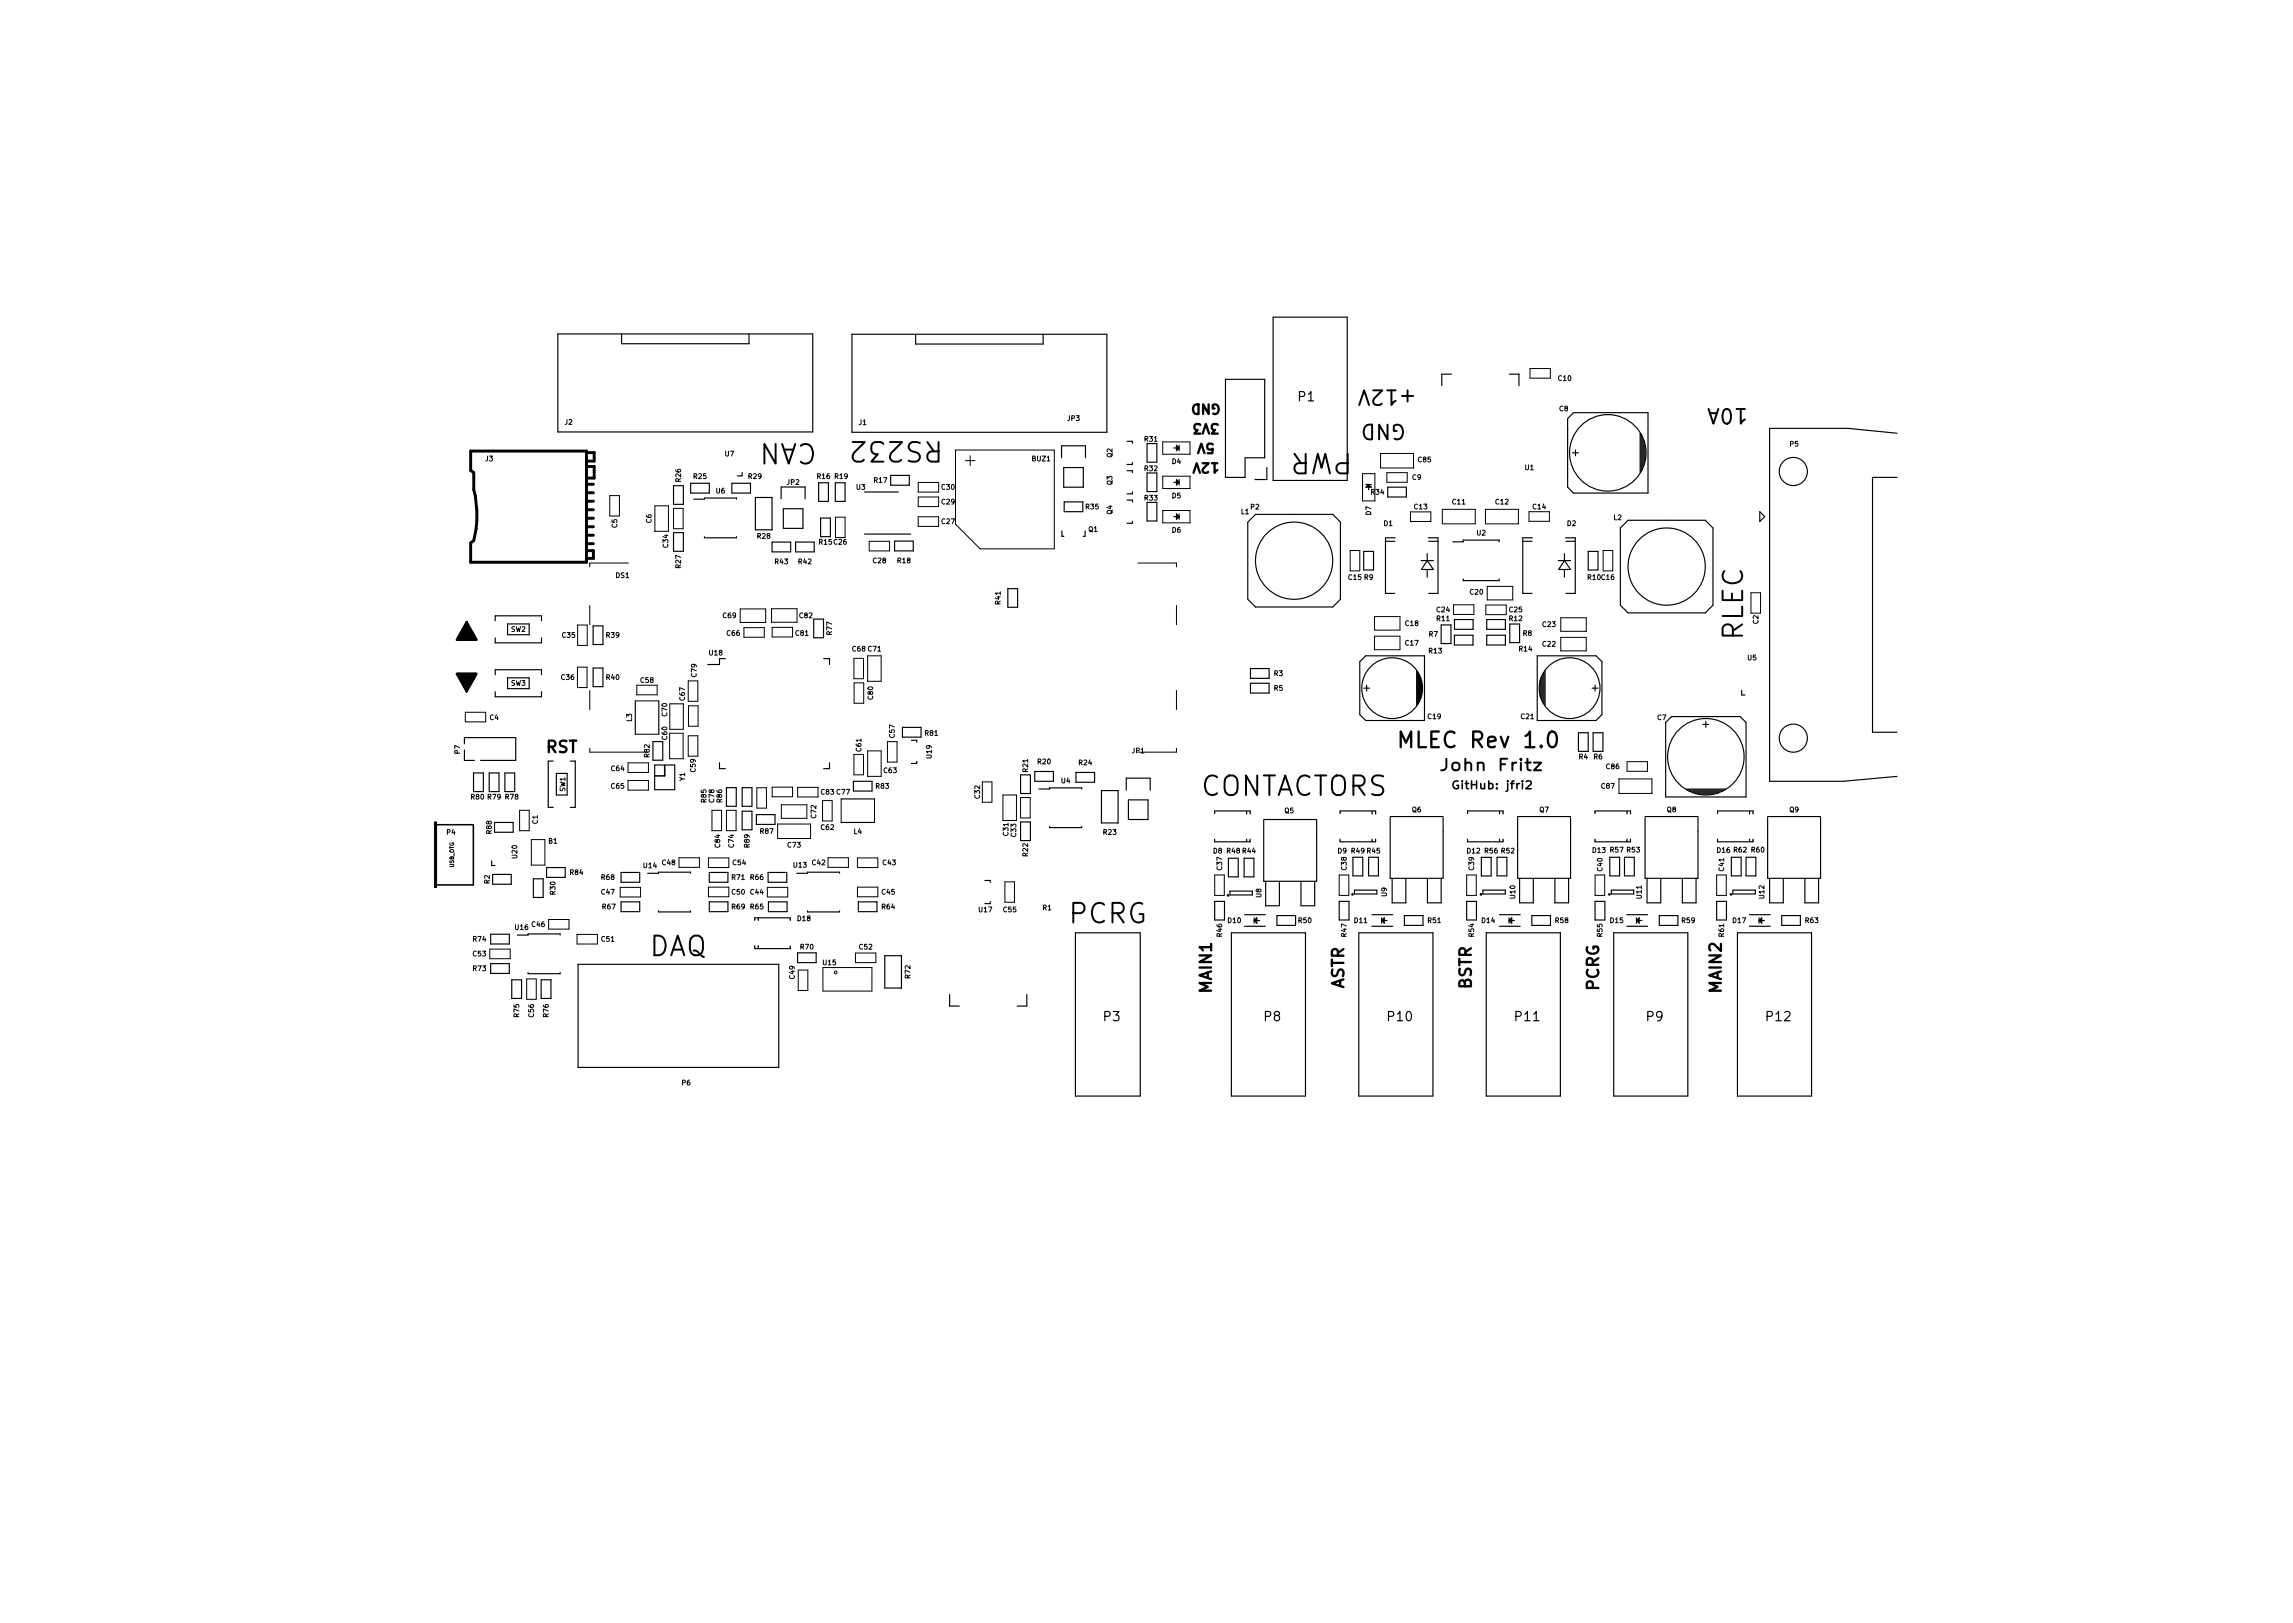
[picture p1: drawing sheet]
<svg xmlns="http://www.w3.org/2000/svg" width="297mm" height="210mm" viewBox="0 0 297 210" stroke-linecap="round" stroke-linejoin="round" font-family="sans-serif">
<defs><g id="words">
<g font-size="3.5">
<text x="105.9" y="57.4" transform="rotate(-180 105.9 57.4)">CAN</text>
<text x="121.5" y="57.1" transform="rotate(-180 121.5 57.1)">RS232</text>
<text x="175.3" y="58.7" transform="rotate(-180 175.3 58.7)">PWR</text>
<text x="225.8" y="83" transform="rotate(-90 225.8 83)">RLEC</text>
<text x="155.2" y="103.1">CONTACTORS</text>
<text x="138.4" y="119.6">PCRG</text>
<text x="83.9" y="123.9">DAQ</text>
</g>
<text font-size="2.8" x="182.2" y="96.9">MLEC Rev 1.0</text>
<g font-size="2.7">
<text x="182.8" y="50.5" transform="rotate(-180 182.8 50.5)">+12V</text>
<text x="226.2" y="52.9" transform="rotate(-180 226.2 52.9)">10A</text>
<text x="182.1" y="54.9" transform="rotate(-180 182.1 54.9)">GND</text>
</g>
<g font-size="2.1">
<text x="70.7" y="97.5">RST</text>
<text x="187.3" y="99.9">John Fritz</text>
<text x="157" y="128.6" transform="rotate(-90 157 128.6)">MAIN1</text>
<text x="174.1" y="128.2" transform="rotate(-90 174.1 128.2)">ASTR</text>
<text x="190.6" y="128.2" transform="rotate(-90 190.6 128.2)">BSTR</text>
<text x="207.1" y="128.4" transform="rotate(-90 207.1 128.4)">PCRG</text>
<text x="223" y="128.6" transform="rotate(-90 223 128.6)">MAIN2</text>
</g>
<g font-size="1.7">
<text x="158.1" y="52.3" transform="rotate(-180 158.1 52.3)">GND</text>
<text x="168.2" y="52">P1</text>
<text x="157.3" y="57.4" transform="rotate(-180 157.3 57.4)">5V</text>
<text x="157.8" y="54.9" transform="rotate(-180 157.8 54.9)">3V3</text>
<text x="157.8" y="60" transform="rotate(-180 157.8 60)">12V</text>
<text x="143" y="132.3">P3</text>
<text x="163.8" y="132.3">P8</text>
<text x="179.8" y="132.3">P10</text>
<text x="196.3" y="132.3">P11</text>
<text x="213.3" y="132.3">P9</text>
<text x="228.9" y="132.3">P12</text>
</g>
<text font-size="1.4" x="188.7" y="102.2">GitHub: jfri2</text>
<g font-size=".9">
<text x="201.9" y="49.3">C10</text>
<text x="202" y="53.3">C8</text>
<text x="62.9" y="59.7">J3</text>
<text x="73.2" y="55">J2</text>
<text x="93.9" y="59.1">U7</text>
<text x="111.3" y="55">J1</text>
<text x="133.7" y="59.7">BUZ1</text>
<text x="138.3" y="54.5">JP3</text>
<text x="144.1" y="59.3" transform="rotate(-90 144.1 59.3)">Q2</text>
<text x="148.3" y="57.2">R31</text>
<text x="183.7" y="59.9">C85</text>
<text x="231.9" y="57.8">P5</text>
<text x="88.2" y="62.4" transform="rotate(-90 88.2 62.4)">R26</text>
<text x="89.9" y="62">R25</text>
<text x="92.8" y="63.9">U6</text>
<text x="97" y="62">R29</text>
<text x="102" y="62.8">JP2</text>
<text x="105.9" y="62">R16</text>
<text x="108.2" y="62">R19</text>
<text x="110.9" y="63.4">U3</text>
<text x="113.2" y="62.5">R17</text>
<text x="122" y="65.3">C29</text>
<text x="122" y="63.4">C30</text>
<text x="140.7" y="66">R35</text>
<text x="144.1" y="62.8" transform="rotate(-90 144.1 62.8)">Q3</text>
<text x="148.3" y="61">R32</text>
<text x="148.3" y="64.8">R33</text>
<text x="151.8" y="60.1">D4</text>
<text x="151.8" y="64.5">D5</text>
<text x="162" y="66">P2</text>
<text x="177.6" y="64.1">R34</text>
<text x="182.9" y="62.2">C9</text>
<text x="183.2" y="66">C13</text>
<text x="188.2" y="65.3">C11</text>
<text x="193.8" y="65.3">C12</text>
<text x="197.6" y="60.9">U1</text>
<text x="198.6" y="66">C14</text>
<text x="79.9" y="68.4" transform="rotate(-90 79.9 68.4)">C5</text>
<text x="84.4" y="67.7" transform="rotate(-90 84.4 67.7)">C6</text>
<text x="86.6" y="70.9" transform="rotate(-90 86.6 70.9)">C34</text>
<text x="98.1" y="69.8">R28</text>
<text x="106.1" y="70.5">R15 C26</text>
<text x="122" y="67.9">C27</text>
<text x="141" y="68.9">Q1</text>
<text x="144.1" y="66.6" transform="rotate(-90 144.1 66.6)">Q4</text>
<text x="151.8" y="69">D6</text>
<text x="160.8" y="66.6">L1</text>
<text x="177.6" y="66.7" transform="rotate(-90 177.6 66.7)">D7</text>
<text x="179.3" y="68.1">D1</text>
<text x="191.3" y="69.4">U2</text>
<text x="203" y="68.1">D2</text>
<text x="209" y="67.4">L2</text>
<text x="79.8" y="74.9">DS1</text>
<text x="88.2" y="73.6" transform="rotate(-90 88.2 73.6)">R27</text>
<text x="100.4" y="73.1">R43</text>
<text x="103.5" y="73.1">R42</text>
<text x="113.1" y="73">C28</text>
<text x="116.3" y="73">R18</text>
<text x="174.7" y="75.1">C15 R9</text>
<text x="190.5" y="77">C20</text>
<text x="205.7" y="75.1">R10 C16</text>
<text x="66.2" y="81.8">SW2</text>
<text x="72.8" y="82.6">C35</text>
<text x="78.6" y="82.6">R39</text>
<text x="93.7" y="80.1">C69</text>
<text x="94.2" y="82.4">C66</text>
<text x="103.1" y="82.4">C81</text>
<text x="103.6" y="80.1">C82</text>
<text x="107.8" y="82.2" transform="rotate(-90 107.8 82.2)">R77</text>
<text x="129.6" y="78.3" transform="rotate(-90 129.6 78.3)">R41</text>
<text x="182.1" y="83.6">C17</text>
<text x="182.1" y="81.1">C18</text>
<text x="185.1" y="82.5">R7</text>
<text x="186.1" y="79.3">C24</text>
<text x="186.1" y="80.4">R11</text>
<text x="195.5" y="79.3">C25</text>
<text x="195.5" y="80.4">R12</text>
<text x="197.3" y="82.4">R8</text>
<text x="199.8" y="83.8">C22</text>
<text x="199.8" y="81.2">C23</text>
<text x="227.8" y="80.8" transform="rotate(-90 227.8 80.8)">C2</text>
<text x="66.2" y="88.8">SW3</text>
<text x="72.7" y="88.1">C36</text>
<text x="78.6" y="88.1">R40</text>
<text x="83" y="88.4">C58</text>
<text x="90.2" y="87.7" transform="rotate(-90 90.2 87.7)">C79</text>
<text x="91.9" y="84.9">U18</text>
<text x="110.4" y="84.4">C68 C71</text>
<text x="165" y="87.6">R3</text>
<text x="165" y="89.5">R5</text>
<text x="185.1" y="84.6">R13</text>
<text x="196.8" y="84.4">R14</text>
<text x="226.4" y="85.5">U5</text>
<text x="63.4" y="93.3">C4</text>
<text x="81.9" y="93.5" transform="rotate(-90 81.9 93.5)">L3</text>
<text x="86.4" y="95.8" transform="rotate(-90 86.4 95.8)">C60</text>
<text x="86.4" y="92.8" transform="rotate(-90 86.4 92.8)">C70</text>
<text x="88.7" y="90.7" transform="rotate(-90 88.7 90.7)">C67</text>
<text x="113.1" y="90.6" transform="rotate(-90 113.1 90.6)">C80</text>
<text x="115.9" y="95.5" transform="rotate(-90 115.9 95.5)">C57</text>
<text x="119.8" y="95.3">R81</text>
<text x="185" y="93.1">C19</text>
<text x="197.1" y="93.1">C21</text>
<text x="214.7" y="93.3">C7</text>
<text x="59.6" y="97.6" transform="rotate(-90 59.6 97.6)">P7</text>
<text x="79.2" y="99.9">C64</text>
<text x="84.1" y="98.1" transform="rotate(-90 84.1 98.1)">R82</text>
<text x="88.7" y="101.1" transform="rotate(-90 88.7 101.1)">Y1</text>
<text x="90.1" y="100" transform="rotate(-90 90.1 100)">C59</text>
<text x="111.6" y="97.3" transform="rotate(-90 111.6 97.3)">C61</text>
<text x="114.5" y="100.1">C63</text>
<text x="120.7" y="98.2" transform="rotate(-90 120.7 98.2)">U19</text>
<text x="133.2" y="100" transform="rotate(-90 133.2 100)">R21</text>
<text x="134.4" y="99">R20</text>
<text x="137.5" y="101.5">U4</text>
<text x="139.8" y="99.1">R24</text>
<text x="146.7" y="97.6">JP1</text>
<text x="204.5" y="98.4">R4</text>
<text x="206.4" y="98.4">R6</text>
<text x="208.1" y="99.6">C86</text>
<text x="61" y="103.6">R80 R79</text>
<text x="63.7" y="108" transform="rotate(-90 63.7 108)">R88</text>
<text x="65.5" y="103.6">R78</text>
<text x="69.7" y="106.7" transform="rotate(-90 69.7 106.7)">C1</text>
<text x="73.2" y="102.6" transform="rotate(-90 73.2 102.6)">SW1</text>
<text x="79.2" y="102.2">C65</text>
<text x="91.5" y="103.9" transform="rotate(-90 91.5 103.9)">R85</text>
<text x="92.5" y="103.9" transform="rotate(-90 92.5 103.9)">C78</text>
<text x="93.5" y="103.9" transform="rotate(-90 93.5 103.9)">R86</text>
<text x="105.7" y="106" transform="rotate(-90 105.7 106)">C72</text>
<text x="106.4" y="102.9">C83 C77</text>
<text x="106.4" y="107.5">C62</text>
<text x="113.5" y="102.2">R83</text>
<text x="126.9" y="103.4" transform="rotate(-90 126.9 103.4)">C32</text>
<text x="166.4" y="105.3">Q5</text>
<text x="182.9" y="105.2">Q6</text>
<text x="199.4" y="105.2">Q7</text>
<text x="207.5" y="102.2">C87</text>
<text x="215.9" y="105.2">Q8</text>
<text x="231.8" y="105.2">Q9</text>
<text x="57.9" y="108.1">P4</text>
<text x="67" y="111.2" transform="rotate(-90 67 111.2)">U20</text>
<text x="71.1" y="109.3">B1</text>
<text x="73.9" y="113.3">R84</text>
<text x="77.9" y="114">R68</text>
<text x="83.4" y="112.5">U14</text>
<text x="85.8" y="112.1">C48</text>
<text x="93.3" y="109.8" transform="rotate(-90 93.3 109.8)">C84</text>
<text x="94.8" y="114">R71</text>
<text x="94.9" y="112.1">C54</text>
<text x="95.1" y="109.8" transform="rotate(-90 95.1 109.8)">C74</text>
<text x="97.1" y="109.8" transform="rotate(-90 97.1 109.8)">R89</text>
<text x="97.2" y="114">R66</text>
<text x="98.5" y="108">R87</text>
<text x="102.1" y="109.8">C73</text>
<text x="102.8" y="112.4">U13</text>
<text x="105.2" y="112.1">C42</text>
<text x="110.6" y="108">L4</text>
<text x="114.4" y="112.1">C43</text>
<text x="130.6" y="108.2" transform="rotate(-90 130.6 108.2)">C31</text>
<text x="131.6" y="108.4" transform="rotate(-90 131.6 108.4)">C33</text>
<text x="133.2" y="110.9" transform="rotate(-90 133.2 110.9)">R22</text>
<text x="143" y="108.1">R23</text>
<text x="157.2" y="110.5">D8</text>
<text x="158.3" y="112.7" transform="rotate(-90 158.3 112.7)">C37</text>
<text x="159" y="110.5">R48 R44</text>
<text x="173.3" y="110.5">D9</text>
<text x="174.4" y="112.7" transform="rotate(-90 174.4 112.7)">C38</text>
<text x="175.1" y="110.5">R49 R45</text>
<text x="190.1" y="110.5">D12</text>
<text x="190.9" y="112.7" transform="rotate(-90 190.9 112.7)">C39</text>
<text x="192.4" y="110.5">R56 R52</text>
<text x="206.3" y="110.5">D13</text>
<text x="207.6" y="112.8" transform="rotate(-90 207.6 112.8)">C40</text>
<text x="208.6" y="110.4">R57 R53</text>
<text x="222.5" y="110.5">D16 R62</text>
<text x="223.3" y="112.8" transform="rotate(-90 223.3 112.8)">C41</text>
<text x="226.9" y="110.4">R60</text>
<text x="63.4" y="114.5" transform="rotate(-90 63.4 114.5)">R2</text>
<text x="71.9" y="115.9" transform="rotate(-90 71.9 115.9)">R30</text>
<text x="77.9" y="115.9">C47</text>
<text x="78.1" y="117.8">R67</text>
<text x="94.8" y="117.8">R69</text>
<text x="94.8" y="115.9">C50</text>
<text x="97.2" y="117.8">R65</text>
<text x="97.2" y="115.9">C44</text>
<text x="103.3" y="119.3">D18</text>
<text x="114.3" y="117.8">R64</text>
<text x="114.3" y="115.9">C45</text>
<text x="126.8" y="118.2">U17</text>
<text x="130" y="118.2">C55</text>
<text x="135.1" y="117.9">R1</text>
<text x="159.1" y="119.6">D10</text>
<text x="163.4" y="116.3" transform="rotate(-90 163.4 116.3)">U8</text>
<text x="168.2" y="119.6">R50</text>
<text x="175.5" y="119.6">D11</text>
<text x="179.6" y="116.1" transform="rotate(-90 179.6 116.1)">U9</text>
<text x="185" y="119.6">R51</text>
<text x="192" y="119.6">D14</text>
<text x="196.3" y="116.4" transform="rotate(-90 196.3 116.4)">U10</text>
<text x="201.5" y="119.6">R58</text>
<text x="208.6" y="119.6">D15</text>
<text x="212.7" y="116.4" transform="rotate(-90 212.7 116.4)">U11</text>
<text x="217.9" y="119.6">R59</text>
<text x="224.5" y="119.6">D17</text>
<text x="228.5" y="116.4" transform="rotate(-90 228.5 116.4)">U12</text>
<text x="233.9" y="119.6">R63</text>
<text x="61.3" y="125.8">R73</text>
<text x="61.3" y="122">R74</text>
<text x="61.3" y="123.9">C53</text>
<text x="66.8" y="120.5">U16</text>
<text x="68.9" y="120.1">C46</text>
<text x="77.9" y="122">C51</text>
<text x="103.7" y="123">R70</text>
<text x="106.6" y="125">U15</text>
<text x="111.3" y="123">C52</text>
<text x="158.3" y="121.3" transform="rotate(-90 158.3 121.3)">R46</text>
<text x="174.4" y="121.3" transform="rotate(-90 174.4 121.3)">R47</text>
<text x="190.9" y="121.3" transform="rotate(-90 190.9 121.3)">R54</text>
<text x="207.6" y="121.3" transform="rotate(-90 207.6 121.3)">R55</text>
<text x="223.3" y="121.3" transform="rotate(-90 223.3 121.3)">R61</text>
<text x="67.2" y="131.7" transform="rotate(-90 67.2 131.7)">R75</text>
<text x="69.2" y="131.7" transform="rotate(-90 69.2 131.7)">C56</text>
<text x="71.1" y="131.7" transform="rotate(-90 71.1 131.7)">R76</text>
<text x="102.9" y="126.8" transform="rotate(-90 102.9 126.8)">C49</text>
<text x="117.9" y="126.7" transform="rotate(-90 117.9 126.7)">R72</text>
<text x="88.3" y="140.6">P6</text>
</g>
<text font-size=".7" x="58.8" y="112.4" transform="rotate(-90 58.8 112.4)">USB_OTG</text>
</g></defs>
<path d="M86.1 99.1v1.4h-1.3M56.3 106.5h.2v8.4h-.2zM56.3 106.8h5v7.8h-5M56.4 106.5v8.4M188.9 101.2a.48 .48 0 0 0-.7 .5 .48 .48 0 0 0 .7 .4v-.4h-.2M196.5 101.5v.7M196.8 101.5l-.2 .1-.1 .1M197.2 101.2v.1M197.2 101.5v.7M197.7 101.3l.4-.1 .2 .1 .1 .2-.7 .7h.7" fill="none" stroke="#000" stroke-width=".2"/>
<path d="M196.4 98.8a.46 .46 0 0 0-.5 .3M197 98.3l-.1 .1h.1h.1l-.1-.1v.1M197 98.8v1M197.6 98.8h.7M197.9 98.3v1.3l.1 .1 .3 .1M198.7 98.8h.9l-.9 1h.9" fill="none" stroke="#000" stroke-width=".25"/>
<g fill="none" stroke="#000" stroke-width=".3">
<path d="M59.2 87.3h2.5l-1.2 2.3zM59.3 87.4v-.1l1.2 2.1 1.1-2.1v.1M59.3 82.7v.2l1.2-2.2 1.1 2.2v-.2M59.5 82.5v.4M59.5 87.3v.4M59.6 82.2v.7M59.6 87.3v.7M59.7 81.9v1M59.7 87.3v1M59.9 81.7v1.2M59.9 87.3v1.1M60 81.5v1.4"/>
<path d="M60 87.3v1.4M60.2 81.2v1.7M60.2 87.3v1.7M60.3 80.9v2M60.3 87.3v2M60.5 80.6l1.2 2.3h-2.5zM60.5 80.6v2.3M60.5 87.3v2.3M60.6 80.9v2M60.6 87.3v2M60.7 81.2v1.7M60.7 87.3v1.7"/>
<path d="M60.9 81.5v1.4M60.9 87.3v1.4M61 81.7v1.2M61 87.3v1.1M61.2 81.9v1M61.2 87.3v1M61.3 82.2v.7M61.3 87.3v.7M61.5 82.5v.4M61.5 87.3v.4"/>
</g>
<g fill="none" stroke="#000" stroke-width=".15">
<path d="M72.3 43.3h33v12.7h-33zM80.5 43.3v1.2h16.5v-1.2M110.4 43.3h33v12.7h-33zM118.6 43.3v1.3h16.5v-1.3M137.5 59.3v-1.5h3.1v1.5M146 57.2h.7v.2M146.7 59.9v.3h-.7M148.6 57.5v2.4h1.3v-2.4M152 58h.4M152.4 57.7l.4 .3-.4 .4zM152.5 57.9v.2l.1-.1M152.8 57.7v.7"/>
<path d="M158.7 49.1h5.1v10.2h-2.5v2.5h-2.6zM164.9 41.1h9.6v21.1h-9.6zM188 48.5h-1.2v1.5M195.5 48.5h1.3v1.5M203.1 54.2l.7-.7h9.7v10.4h-9.7l-.7-.8zM203.7 58.7h.8M204.1 58.3v.7M212.5 56.1v5.1M212.6 56.3v4.8M212.7 56.5v4.3M212.9 56.9v3.5M213 57.1v3"/>
<path d="M213.1 57.7v2M245.7 56.1l-6.3-.6h-10.2v45.7h9.6l6.9-.6M87.2 62.9h1.3v2.4h-1.3zM87.2 69h1.3v2.4h-1.3zM89.5 62.6h2.4v1.3h-2.4zM89.9 64.7h1.4v-.2h4.1v.2M91.3 69.5v.2h4.1v-.2M94.8 62.6h2.4v1.3h-2.4zM96.1 61.2v.5h-.6M97.9 64.4h2.1v4.2h-2.1zM100 70.2h2.4v1.3h-2.4zM101.2 64.6v-1.5h3.1v1.5"/>
<path d="M101.5 65.9h2.5v2.5h-2.5zM103.1 70.2h2.4v1.3h-2.4zM106 62.5h1.3v2.5h-1.3zM106.3 67.1h1.3v2.4h-1.3zM108.2 62.5h1.3v2.5h-1.3zM112 63.7h4.4M112 69.2h6M115.4 61.6h2.4v1.3h-2.4zM115.9 70.1h2.4v1.3h-2.4zM130.6 76.3h1.2v2.4h-1.2zM137.6 68.8v.7h.2M137.8 60.6h2.5v2.5h-2.5z"/>
<path d="M137.9 65h2.4v1.3h-2.4zM140.6 68.8v.7h-.3M146 61h.7v.2M146 64.8h.7v.2M146.7 63.7v.3h-.7M146.7 67.5v.3h-.7M148.6 61.3v2.4h1.3v-2.4M148.6 65.1v2.4h1.3v-2.4M152 62.5h.4M152 66.9h.4M152.4 62.1l.4 .4-.4 .3zM152.4 66.6l.4 .3-.4 .4z"/>
<path d="M152.5 62.3v.3l.1-.2M152.5 66.8v.2l.1-.1M152.8 62.1v.7M152.8 66.6v.7M162.6 66.6h10l1 1v10l-1 1h-10l-1-1v-10zM164.1 60.6v1.5h-1.5M176.7 71.4h1.2v2.4h-1.2zM176.9 62.8h.7M177.2 62.9l.2 .1h-.3M177.3 62.8l.3 .3h-.7zM177.3 63.1v.4M179.5 70.1h1.2"/>
<path d="M179.8 63.1h2.4v1.3h-2.4zM180.7 69.7h-1.2v7.2h1.2M184.1 72.6h1.6M184.9 71.7v.9M184.9 73.8v1M184.9 72.6l.8 1.2h-1.6zM185 69.7h1.3v7.2h-1.2M185.1 70.1h1.2M188.2 70.2h1.3v-.2h4.7v.2M189.5 75v.2h4.7v-.2M197.3 70.1h1.2M198.5 69.7h-1.2v7.2h1.2"/>
<path d="M201.9 72.6h1.6M202.7 72.6l.8 1.2h-1.6zM202.7 71.7v.9M202.7 73.8v1M202.8 69.7h1.3v7.2h-1.2M202.9 70.1h1.2M205.7 71.4h1.3v2.4h-1.3zM210.9 67.4h10l1 1v10l-1 1h-10l-1-1v-10zM228 66.3l.6 .6-.6 .7zM245.7 61.8h-3.1v33.1h3.1M60.2 96.4v-.8h6.6v2.9h-4.5M60.2 97.2v1.3h1.3"/>
<path d="M64.1 80.4v-.6h6v.6M64.1 82.6v.7h6v-.7M64.1 87.4v-.6h6v.6M64.1 89.6v.7h6v-.7M65.7 80.8h2.9v1.4h-2.9zM65.7 87.8h2.9v1.4h-2.9zM71.7 98.6h-.7v6h.7M73.9 98.6h.6v6h-.6M76.8 81.1h1.3v2.4h-1.3zM76.8 86.5h1.3v2.5h-1.3zM82.3 90.8v4.3M84.6 96.1h1.3v2.4h-1.3z"/>
<path d="M84.8 99.1h2.6v3.2h-2.6zM85.3 90.8v4.3M93.2 98.8v.8h.8M94 85.3h-.8v.8h-1.5M105.4 80.2h1.3v2.4h-1.3zM106.7 85.3h.8v.8M107.5 98.8v.8h-.8M116.9 94.2h2.4v1.3h-2.4zM118.1 95.9h.7v.3M118.8 98.7v.2h-.7M134 99.9h2.5v1.3h-2.5zM162 86.6h2.4v1.3h-2.4z"/>
<path d="M162 88.5h2.4v1.3h-2.4zM176.1 85.7l.8-.7h7.6v8.3h-7.6l-.8-.7zM176.7 89.1h.7M177 88.8v.7M183.5 86.9v4.5M183.6 87.1v4.1M183.8 87.2v3.9M183.9 87.5v3.3M184 87.8v2.7M184.1 88.1v2.1M186.7 81h1.3v2.4h-1.3zM188.4 82.3h2.4v1.3h-2.4z"/>
<path d="M188.4 80.3h2.4v1.2h-2.4zM192.6 80.3h2.4v1.2h-2.4zM192.6 82.3h2.4v1.3h-2.4zM195.6 80.8h1.2v2.5h-1.2zM199.1 85h7.7l.7 .7v6.9l-.7 .7h-7.7zM199.5 88.1v2.1M199.6 87.8v2.7M199.8 87.5v3.3M199.9 87.2v3.9M200 87.1v4.1M200.2 86.9v4.5M204.5 94.9h1.2v2.4h-1.2z"/>
<path d="M206.2 89.1h.8M206.4 94.9h1.2v2.4h-1.2zM206.6 88.8v.7M215.8 93.6l.7-.8h8.9l.8 .8v9.6h-10.4zM220.6 93.8h.8M221 93.5v.7M225.6 89.4v.6h.4M61.3 100.1h1.3v2.4h-1.3zM63.4 100.1h1.2v2.4h-1.2zM63.7 111.5v.6h.4M63.8 113.3h2.4v1.2h-2.4zM64.1 106.5h2.4v1.3h-2.4z"/>
<path d="M65.4 100.1h1.3v2.4h-1.3zM69.1 113.8h1.3v2.5h-1.3zM70.8 112.4h2.4v1.3h-2.4zM72.1 100.2h1.4v2.8h-1.4zM80.5 116.8h2.4v1.3h-2.4zM80.5 113h2.4v1.3h-2.4zM83.9 113.1h1.4v-.1h4.2v.1M85.3 118v.1h4.2v-.1M91.9 116.8h2.4v1.3h-2.4zM91.9 113h2.4v1.3h-2.4zM94.1 102h1.3v2.5h-1.3zM96.1 102h1.3v2.5h-1.3z"/>
<path d="M96.1 105.1h1.3v2.4h-1.3zM97.8 119.2v-.3h4.6v.3M98 105.5h2.4v1.3h-2.4zM98.2 118.9v.3M99.5 113h2.4v1.3h-2.4zM99.5 116.8h2.5v1.3h-2.5zM103.2 113.1h1.4v-.1h4.2v.1M104.6 118v.1h4.2v-.1M109 106.5h4.3M109 103.5h4.3M110.6 101.2h2.4v1.3h-2.4zM111.2 116.8h2.4v1.3h-2.4z"/>
<path d="M127.6 114.1h.7v.2M128.3 116.8v.3h-.7M132.2 100.4h1.3v2.4h-1.3zM132.2 106.5h1.3v2.4h-1.3zM134.6 102.2h1.4v-.1h4.1v.1M136 107.1v.1h4.1v-.1M139.4 100.1h2.4v1.2h-2.4zM142.7 102.4h2.1v4.2h-2.1zM145.9 102.4v-1.6h3.1v1.6M146.2 103.6h2.5v2.6h-2.5zM157.3 108.7v.4h4.6v-.4M157.3 105.4v-.3h4.6v.4"/>
<path d="M157.4 116.8h1.2v2.4h-1.2zM159.1 111.2h1.3v2.4h-1.3zM159.3 115.4h2.9v.5h-2.9zM161.2 111.2h1.2v2.4h-1.2zM161.2 120h2.7M161.2 118.5h2.7M161.5 105.1v.4M161.5 108.7v.4M162.5 118.9v.7M162.5 119.2l.3-.3v.7zM162.6 119.3l.1-.2v.3M162.8 119.2h.4"/>
<path d="M163.7 106.2h6.9M163.7 106.3v7.9h6.9v-7.9M164 114.2v3.1h1.7v-3.1M165.4 118.6h2.4v1.3h-2.4zM168.5 114.2v3.1h1.8v-3.1M173.5 116.8h1.3v2.4h-1.3zM173.6 108.7v.4h4.6v-.4M173.6 105.4v-.3h4.6v.4M175.3 111.1h1.2v2.4h-1.2zM175.5 115.3h2.9v.5h-2.9zM177.3 111.1h1.3v2.4h-1.3zM177.7 120h2.7"/>
<path d="M177.7 118.5h2.7M177.7 105.1v.4M177.7 108.7v.4M179 118.9v.7M179.1 119.3l.1-.2v.3M179.3 119.2h.4M179.3 118.9v.7l-.3-.4zM180.1 105.9v7.9h6.8v-7.9M180.1 105.8h6.8M180.3 113.8v3.2h1.8v-3.2M181.9 118.6h2.4v1.3h-2.4zM184.9 113.8v3.2h1.8v-3.2"/>
<path d="M190 116.8h1.3v2.4h-1.3zM190.1 108.7v.4h4.6v-.4M190.1 105.4v-.3h4.6v.4M191.9 111.1h1.3v2.4h-1.3zM192.1 115.3h2.9v.5h-2.9zM193.9 111.1h1.3v2.4h-1.3zM194.2 120h2.7M194.2 118.5h2.7M194.3 105.1v.4M194.3 108.7v.4M195.5 118.9v.7M195.6 119.3l.1-.2v.3"/>
<path d="M195.8 119.2h.4M195.8 118.9v.7l-.3-.4zM196.6 105.9v7.9h6.9v-7.9M196.6 105.8h6.9M196.8 113.8v3.2h1.8v-3.2M198.4 118.6h2.5v1.3h-2.5zM201.4 113.8v3.2h1.8v-3.2M206.6 108.7v.4h4.6v-.4M206.6 105.4v-.3h4.6v.4M206.6 116.8h1.3v2.4h-1.3zM208.5 111.1h1.3v2.4h-1.3zM208.7 115.3h2.9v.5h-2.9z"/>
<path d="M210.4 111.1h1.3v2.4h-1.3zM210.7 120h2.7M210.7 118.5h2.7M210.8 105.1v.4M210.8 108.7v.4M212 118.9v.7M212.1 119.3l.1-.2v.3M212.3 119.2h.4M212.3 118.9v.7l-.3-.4zM213.1 105.9v7.9h6.9v-7.9M213.1 105.8h6.9M213.4 113.8v3.2h1.7v-3.2"/>
<path d="M214.9 118.6h2.5v1.3h-2.5zM217.9 113.8v3.2h1.8v-3.2M218.4 102.2h5.1M218.6 102.4h4.8M218.8 102.5h4.3M219.2 102.6h3.6M219.6 102.7h2.9M220 102.9h2M222.4 116.8h1.2v2.4h-1.2zM222.5 108.7v.4h4.6v-.4M222.5 105.4v-.3h4.6v.4M224.3 111.1h1.3v2.4h-1.3z"/>
<path d="M224.5 115.3h2.9v.5h-2.9zM226.2 111.1h1.3v2.4h-1.3zM226.6 120h2.7M226.6 118.5h2.7M226.6 105.1v.4M226.6 108.7v.4M227.9 118.9v.7M228 119.3l.1-.2v.3M228.2 119.2h.4M228.2 118.9v.7l-.3-.4zM229 105.9v7.9h6.8v-7.9M229 105.8h6.8"/>
<path d="M229.2 113.8v3.2h1.8v-3.2M230.8 118.6h2.4v1.3h-2.4zM233.8 113.8v3.2h1.8v-3.2M63.6 124.8h2.4v1.3h-2.4zM63.6 121h2.4v1.3h-2.4zM66.3 126.9h1.3v2.4h-1.3zM67 121.1h1.4v-.1h4.2v.1M68.4 126v.1h4.2v-.1M70.1 126.9h1.3v2.4h-1.3zM74.9 124.9h26v13.4h-26zM97.8 122.5v.4h4.6v-.4M98.2 122.5v.3"/>
<path d="M103.3 123.4h2.4v1.3h-2.4zM114.6 123.8h2.2v4.2h-2.2zM123 128.8v1.5h1.3M133 128.8v1.5h-1.2M139.3 120.8h8.4v21.2h-8.4zM159.5 120.8h9.6v21.2h-9.6zM176 120.8h9.6v21.2h-9.6zM192.5 120.8h9.6v21.2h-9.6zM209 120.8h9.6v21.2h-9.6zM225.1 120.8h9.6v21.2h-9.6z"/>
<circle cx="208.3" cy="58.7" r="5"/>
<circle cx="167.6" cy="72.6" r="5"/>
<circle cx="215.9" cy="73.4" r="5"/>
<circle cx="232.3" cy="61.1" r="1.82"/>
<circle cx="180.3" cy="89.1" r="3.9"/>
<circle cx="203.3" cy="89.1" r="3.9"/>
<circle cx="221" cy="98" r="5"/>
<circle cx="232.3" cy="95.6" r="1.82"/>
<circle cx="159.1" cy="116" r=".1"/>
<circle cx="175.2" cy="115.9" r=".1"/>
<circle cx="191.8" cy="115.9" r=".1"/>
<circle cx="208.5" cy="115.9" r=".1"/>
<circle cx="224.2" cy="115.9" r=".1"/>
</g>
<g fill="none" stroke="#000" stroke-width=".13">
<path d="M125 59.7h1.3M125.7 59v1.3M150.6 57.2h3.6v1.6h-3.6zM183.1 58.7h-4.3v1.9h4.3v-1.8M198.2 47.7h2.6v1.3h-2.6zM76.4 78.4v2.5M79 64.2h1.2v2.6h-1.2zM81.4 72.9h-5v.5M84.8 65.5h1.8v3.3h-1.8zM87.2 65.9h1.3v2.6h-1.3zM95.9 78.9h3.3v1.7h-3.3zM99.9 78.9h3.4v1.7h-3.4z"/>
<path d="M108.2 69.6v-2.6h1.3v2.6M112.6 70.1h2.6v1.3h-2.6zM118.9 62.5h2.7v1.2h-2.7zM118.9 64.4h2.7v1.2h-2.7zM118.9 66.9h2.7v1.3h-2.7zM123.8 67.9l3.2 3.2M123.8 67.9v-9.6h12.8v12.8h-9.7M147.4 72.9h5v.5M150.6 61.7h3.6v1.6h-3.6zM150.6 66.1h3.6v1.6h-3.6zM152.4 78.4v2.5M174.9 71.3h1.2v2.7h-1.2z"/>
<path d="M176.5 61.4h1.6v3.5h-1.6zM178.1 79.9h3.3v1.7h-3.3zM179.7 61.2h2.6v1.3h-2.6zM182.7 66.3h2.7v1.3h-2.7zM186.8 66h4.3v1.9h-4.3zM188.3 78.4h2.6v1.2h-2.6zM192.4 66h4.3v1.9h-4.3zM192.5 78.4h2.6v1.2h-2.6zM192.7 76h3.3v1.7h-3.3zM198.1 66.3h2.6v1.2h-2.6zM207.7 71.3h1.2v2.7h-1.2zM226.8 76.8h1.3v2.6"/>
<path d="M60.3 92.3h2.6v1.2h-2.6zM74.8 86.4h1.2v2.7h-1.2zM74.8 81h1.3v2.6h-1.3zM76.4 89.4v2.5M76.4 96.9v.5h7.5M81.4 98.8h2.6v1.3h-2.6zM82.3 95.1h3M82.3 90.8h3M82.5 88.8h2.6v1.2h-2.6zM86.7 95h1.8v3.3h-1.8zM86.8 91.2h1.7v3.3h-1.7zM89.2 95.3h1.2v2.7h-1.2z"/>
<path d="M89.2 88.2h1.2v2.7h-1.2zM89.2 91.4h1.2v2.7h-1.2zM96.4 81.3h2.6v1.3h-2.6zM100 81.3h2.7v1.2h-2.7zM110.6 97.7h1.3v2.7h-1.3zM110.6 85.3h1.3v2.6h-1.3zM110.6 88.5h1.3v2.6h-1.3zM112.4 97.3h1.7v3.3h-1.7zM112.4 85h1.7v3.3h-1.7zM115 96.1h1.2v2.6h-1.2zM152.4 89.4v2.5M152.4 96.9v.5h-5"/>
<path d="M178.1 82.4h3.3v1.8h-3.3zM202.2 80h3.3v1.8h-3.3zM202.2 82.6h3.3v1.7h-3.3zM210.8 98.7h2.6v1.2h-2.6zM67.3 105h1.3v2.6h-1.3zM68.8 108.8h1.8v3.3h-1.8zM71.1 119.1h2.6v1.3h-2.6zM80.3 115h2.7v1.2h-2.7zM81.4 101.1h2.6v1.3h-2.6zM88 111.1h2.6v1.3h-2.6zM91.8 111.1h2.6v1.3h-2.6zM91.8 114.9h2.6v1.3h-2.6z"/>
<path d="M92.2 105h1.3v2.6h-1.3zM94.1 105h1.3v2.6h-1.3zM98 102.1h1.3v2.6h-1.3zM99.4 115h2.6v1.2h-2.6zM100 102h2.7v1.2h-2.7zM101.2 104.3h3.3v1.7h-3.3zM103.3 102h2.7v1.2h-2.7zM105 106.8h-4.3v1.8h4.3v-1.8M106.6 103.7h1.2v2.7h-1.2zM107.3 111.1h2.6v1.3h-2.6zM109 103.5v3M111.1 111.1h2.6v1.3h-2.6z"/>
<path d="M111.1 114.9h2.6v1.3h-2.6zM113.3 103.5v3M127.3 101.3h1.2v2.6h-1.2zM129.9 103h1.8v3.3h-1.8zM130.2 114.2h1.2v2.7h-1.2zM132.2 103.3h1.3v2.7h-1.3zM157.4 113.4h1.2v2.6h-1.2zM173.5 113.4h1.2v2.6h-1.2zM190 113.4h1.2v2.6h-1.2zM206.6 113.4h1.3v2.6h-1.3zM209.7 102.8v-1.9h4.3v1.9h-4.3M222.4 113.4h1.2v2.6h-1.2z"/>
<path d="M63.4 123h2.7v1.2h-2.7zM68.2 126.8h1.3v2.7h-1.3zM74.8 121.1h2.6v1.2h-2.6zM103.4 125.7h1.2v2.6h-1.2zM106.6 125.3h6.4v3.1h-6.4zM110.8 123.5h2.7v1.2h-2.7z"/>
<circle cx="108.3" cy="126" r=".18"/>
</g>
<path d="M61 58.4h15v14.4h-15v-2.5l.4-.3a13.3 13.3 0 0 0 0-6.6v-2.2l-.4-.3zM76 58.6h1v1.1h-1M76 60.4h1v1.5h-1M76 71.3h.9v1h-.9M76 70.4h.9M76 69.3h.9M76 68.2h.9M76 67.1h.9M76 66h.9M76 63.8h.9M76 62.7h.9M76.1 64.9h.8" fill="none" stroke="#000" stroke-width=".38"/>
<use href="#words"/>
</svg>
